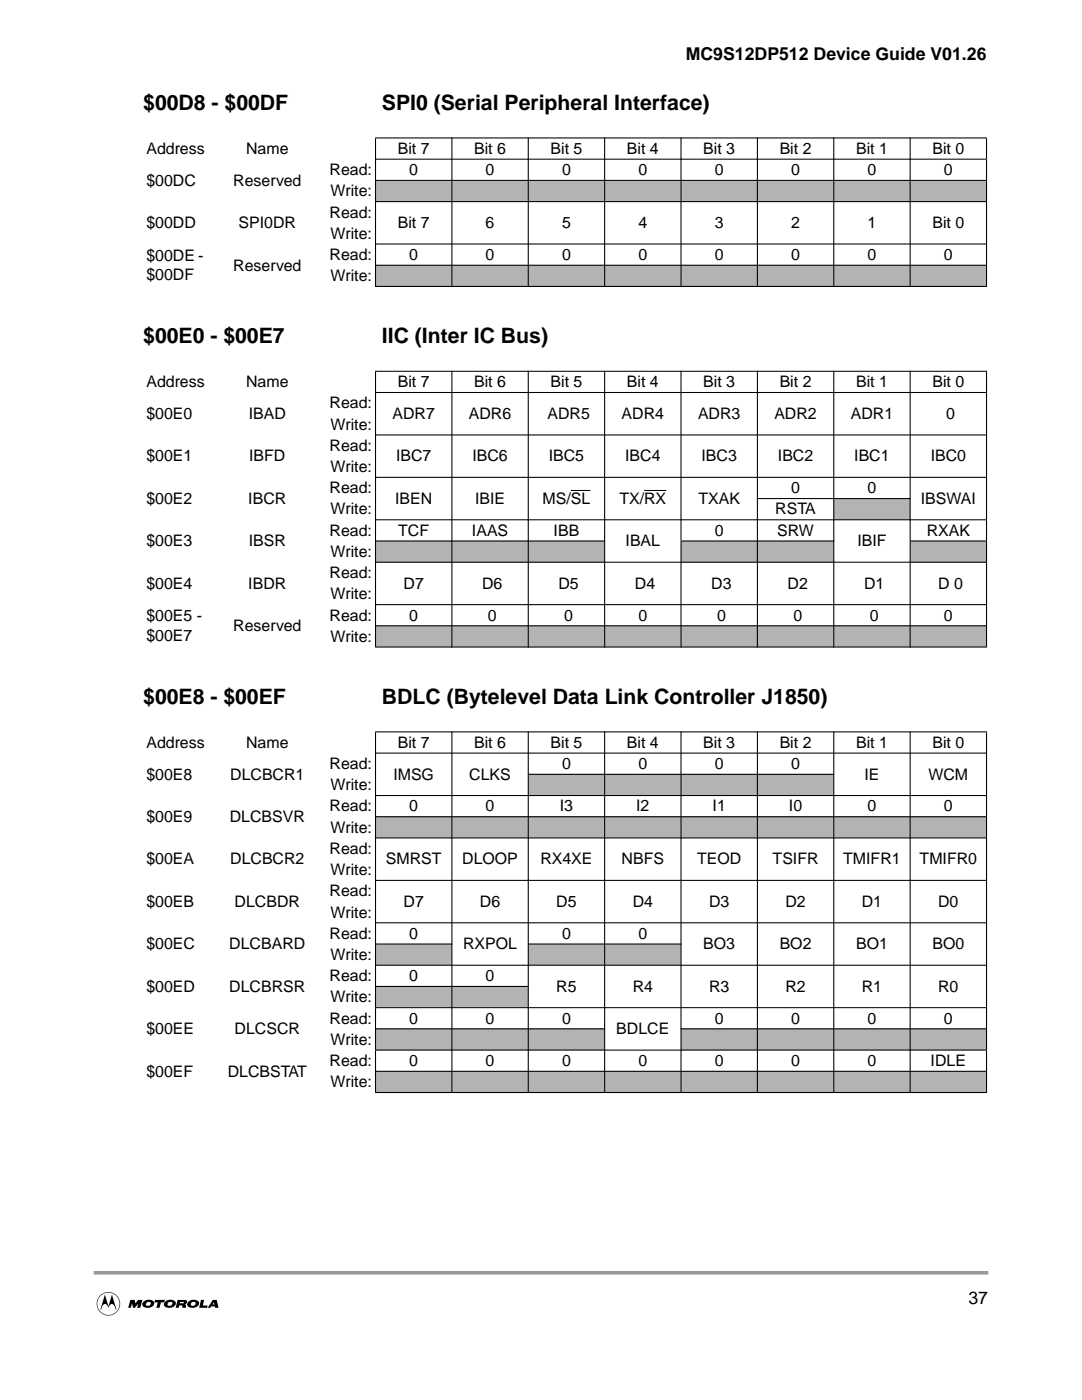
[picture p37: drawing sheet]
<svg xmlns="http://www.w3.org/2000/svg" width="216mm" height="279mm" viewBox="0 0 216 279" stroke-linecap="round" stroke-linejoin="round" font-family="sans-serif">
<defs><g id="words">
<g font-size="4.2">
<text x="28.6" y="21.9">$00D8 - $00DF</text>
<text x="76.2" y="21.9">SPI0 (Serial Peripheral Interface)</text>
<text x="28.6" y="68.5">$00E0 - $00E7</text>
<text x="76.2" y="68.5">IIC (Inter IC Bus)</text>
<text x="28.6" y="140.4">$00E8 - $00EF</text>
<text x="76.2" y="140.4">BDLC (Bytelevel Data Link Controller J1850)</text>
</g>
<g font-size="3.5">
<text x="136.8" y="11.9">MC9S12DP512 Device Guide V01.26</text>
<text x="193.2" y="260.2">37</text>
</g>
<g font-size="3.2">
<text x="29.2" y="30.7">Address</text>
<text x="49.1" y="30.7">Name</text>
<text x="65.8" y="34.9">Read:</text>
<text x="79.4" y="30.7">Bit 7</text>
<text x="81.7" y="34.9">0</text>
<text x="94.6" y="30.7">Bit 6</text>
<text x="96.9" y="34.9">0</text>
<text x="109.9" y="30.7">Bit 5</text>
<text x="112.1" y="34.9">0</text>
<text x="125.1" y="30.7">Bit 4</text>
<text x="127.4" y="34.9">0</text>
<text x="140.3" y="30.7">Bit 3</text>
<text x="142.6" y="34.9">0</text>
<text x="155.6" y="30.7">Bit 2</text>
<text x="157.9" y="34.9">0</text>
<text x="170.8" y="30.7">Bit 1</text>
<text x="173.1" y="34.9">0</text>
<text x="186.1" y="30.7">Bit 0</text>
<text x="188.3" y="34.9">0</text>
<text x="29.2" y="37.1">$00DC</text>
<text x="46.5" y="37.1">Reserved</text>
<text x="65.9" y="39.2">Write:</text>
<text x="29.2" y="45.5">$00DD</text>
<text x="47.6" y="45.5">SPI0DR</text>
<text x="65.8" y="43.4">Read:</text>
<text x="65.9" y="47.6">Write:</text>
<text x="79.4" y="45.5">Bit 7</text>
<text x="96.9" y="45.5">6</text>
<text x="112.1" y="45.5">5</text>
<text x="127.4" y="45.5">4</text>
<text x="142.6" y="45.5">3</text>
<text x="157.9" y="45.5">2</text>
<text x="173.1" y="45.5">1</text>
<text x="186.1" y="45.5">Bit 0</text>
<text x="29.2" y="52.1">$00DE -</text>
<text x="46.5" y="54">Reserved</text>
<text x="65.8" y="51.9">Read:</text>
<text x="81.7" y="51.9">0</text>
<text x="96.9" y="51.9">0</text>
<text x="112.1" y="51.9">0</text>
<text x="127.4" y="51.9">0</text>
<text x="142.6" y="51.9">0</text>
<text x="157.9" y="51.9">0</text>
<text x="173.1" y="51.9">0</text>
<text x="188.3" y="51.9">0</text>
<text x="29.2" y="55.9">$00DF</text>
<text x="65.9" y="56.1">Write:</text>
<text x="29.2" y="77.3">Address</text>
<text x="49.1" y="77.3">Name</text>
<text x="79.4" y="77.3">Bit 7</text>
<text x="94.6" y="77.3">Bit 6</text>
<text x="109.9" y="77.3">Bit 5</text>
<text x="125.1" y="77.3">Bit 4</text>
<text x="140.3" y="77.3">Bit 3</text>
<text x="155.6" y="77.3">Bit 2</text>
<text x="170.8" y="77.3">Bit 1</text>
<text x="186.1" y="77.3">Bit 0</text>
<text x="29.2" y="83.6">$00E0</text>
<text x="49.6" y="83.6">IBAD</text>
<text x="65.8" y="81.5">Read:</text>
<text x="78.3" y="83.6">ADR7</text>
<text x="93.6" y="83.6">ADR6</text>
<text x="109.2" y="83.6">ADR5</text>
<text x="124" y="83.6">ADR4</text>
<text x="139.3" y="83.6">ADR3</text>
<text x="154.5" y="83.6">ADR2</text>
<text x="169.8" y="83.6">ADR1</text>
<text x="188.8" y="83.6">0</text>
<text x="65.8" y="90">Read:</text>
<text x="65.9" y="85.7">Write:</text>
<text x="29.2" y="92.1">$00E1</text>
<text x="49.7" y="92.1">IBFD</text>
<text x="65.9" y="94.2">Write:</text>
<text x="79" y="92.1">IBC7</text>
<text x="94.3" y="92.1">IBC6</text>
<text x="109.5" y="92.1">IBC5</text>
<text x="124.7" y="92.1">IBC4</text>
<text x="140" y="92.1">IBC3</text>
<text x="155.2" y="92.1">IBC2</text>
<text x="170.5" y="92.1">IBC1</text>
<text x="185.7" y="92.1">IBC0</text>
<text x="29.2" y="100.6">$00E2</text>
<text x="49.5" y="100.6">IBCR</text>
<text x="65.8" y="98.4">Read:</text>
<text x="78.8" y="100.6">IBEN</text>
<text x="94.8" y="100.6">IBIE</text>
<text x="108.3" y="100.6">MS/SL</text>
<text x="123.6" y="100.6">TX/RX</text>
<text x="139.4" y="100.6">TXAK</text>
<text x="157.9" y="98.4">0</text>
<text x="173.1" y="98.4">0</text>
<text x="183.8" y="100.6">IBSWAI</text>
<text x="65.8" y="106.9">Read:</text>
<text x="65.9" y="102.7">Write:</text>
<text x="79.5" y="106.9">TCF</text>
<text x="94.2" y="106.9">IAAS</text>
<text x="110.5" y="106.9">IBB</text>
<text x="142.6" y="106.9">0</text>
<text x="154.7" y="102.7">RSTA</text>
<text x="155.1" y="106.9">SRW</text>
<text x="184.9" y="106.9">RXAK</text>
<text x="29.2" y="109">$00E3</text>
<text x="49.6" y="109">IBSR</text>
<text x="65.9" y="111.1">Write:</text>
<text x="124.8" y="109">IBAL</text>
<text x="171.1" y="109">IBIF</text>
<text x="29.2" y="117.5">$00E4</text>
<text x="49.5" y="117.5">IBDR</text>
<text x="65.8" y="115.4">Read:</text>
<text x="65.9" y="119.6">Write:</text>
<text x="80.5" y="117.5">D7</text>
<text x="96.2" y="117.5">D6</text>
<text x="111.4" y="117.5">D5</text>
<text x="126.7" y="117.5">D4</text>
<text x="141.9" y="117.5">D3</text>
<text x="157.2" y="117.5">D2</text>
<text x="172.4" y="117.5">D1</text>
<text x="187.2" y="117.5">D 0</text>
<text x="29.2" y="124">$00E5 -</text>
<text x="46.5" y="126">Reserved</text>
<text x="65.8" y="123.8">Read:</text>
<text x="81.7" y="123.8">0</text>
<text x="97.3" y="123.8">0</text>
<text x="112.6" y="123.8">0</text>
<text x="127.4" y="123.8">0</text>
<text x="143.1" y="123.8">0</text>
<text x="158.3" y="123.8">0</text>
<text x="173.5" y="123.8">0</text>
<text x="188.3" y="123.8">0</text>
<text x="29.2" y="127.9">$00E7</text>
<text x="65.9" y="128.1">Write:</text>
<text x="29.2" y="149.2">Address</text>
<text x="49.1" y="149.2">Name</text>
<text x="79.4" y="149.2">Bit 7</text>
<text x="94.6" y="149.2">Bit 6</text>
<text x="109.9" y="149.2">Bit 5</text>
<text x="125.1" y="149.2">Bit 4</text>
<text x="140.3" y="149.2">Bit 3</text>
<text x="155.6" y="149.2">Bit 2</text>
<text x="170.8" y="149.2">Bit 1</text>
<text x="186.1" y="149.2">Bit 0</text>
<text x="29.2" y="155.6">$00E8</text>
<text x="45.9" y="155.6">DLCBCR1</text>
<text x="65.8" y="153.5">Read:</text>
<text x="78.5" y="155.6">IMSG</text>
<text x="93.6" y="155.6">CLKS</text>
<text x="112.1" y="153.5">0</text>
<text x="127.4" y="153.5">0</text>
<text x="142.6" y="153.5">0</text>
<text x="157.9" y="153.5">0</text>
<text x="172.5" y="155.6">IE</text>
<text x="185.3" y="155.6">WCM</text>
<text x="65.8" y="161.9">Read:</text>
<text x="65.9" y="157.7">Write:</text>
<text x="81.7" y="161.9">0</text>
<text x="96.9" y="161.9">0</text>
<text x="111.7" y="161.9">I3</text>
<text x="126.9" y="161.9">I2</text>
<text x="142.2" y="161.9">I1</text>
<text x="157.4" y="161.9">I0</text>
<text x="173.1" y="161.9">0</text>
<text x="188.3" y="161.9">0</text>
<text x="29.2" y="164.1">$00E9</text>
<text x="45.8" y="164.1">DLCBSVR</text>
<text x="65.9" y="166.2">Write:</text>
<text x="29.2" y="172.5">$00EA</text>
<text x="45.9" y="172.5">DLCBCR2</text>
<text x="65.8" y="170.4">Read:</text>
<text x="77" y="172.5">SMRST</text>
<text x="92.2" y="172.5">DLOOP</text>
<text x="107.8" y="172.5">RX4XE</text>
<text x="124" y="172.5">NBFS</text>
<text x="139.1" y="172.5">TEOD</text>
<text x="154.2" y="172.5">TSIFR</text>
<text x="168.3" y="172.5">TMIFR1</text>
<text x="183.5" y="172.5">TMIFR0</text>
<text x="65.8" y="178.9">Read:</text>
<text x="65.9" y="174.6">Write:</text>
<text x="29.2" y="181">$00EB</text>
<text x="46.8" y="181">DLCBDR</text>
<text x="65.9" y="183.1">Write:</text>
<text x="80.5" y="181">D7</text>
<text x="95.8" y="181">D6</text>
<text x="111" y="181">D5</text>
<text x="126.2" y="181">D4</text>
<text x="141.5" y="181">D3</text>
<text x="156.7" y="181">D2</text>
<text x="172" y="181">D1</text>
<text x="187.2" y="181">D0</text>
<text x="29.2" y="189.5">$00EC</text>
<text x="45.8" y="189.5">DLCBARD</text>
<text x="65.8" y="187.3">Read:</text>
<text x="65.9" y="191.6">Write:</text>
<text x="81.7" y="187.3">0</text>
<text x="92.4" y="189.5">RXPOL</text>
<text x="112.1" y="187.3">0</text>
<text x="127.4" y="187.3">0</text>
<text x="140.3" y="189.5">BO3</text>
<text x="155.6" y="189.5">BO2</text>
<text x="170.8" y="189.5">BO1</text>
<text x="186.1" y="189.5">BO0</text>
<text x="29.2" y="197.9">$00ED</text>
<text x="45.8" y="197.9">DLCBRSR</text>
<text x="65.8" y="195.8">Read:</text>
<text x="81.7" y="195.8">0</text>
<text x="96.9" y="195.8">0</text>
<text x="111" y="197.9">R5</text>
<text x="126.2" y="197.9">R4</text>
<text x="141.5" y="197.9">R3</text>
<text x="156.7" y="197.9">R2</text>
<text x="172" y="197.9">R1</text>
<text x="187.2" y="197.9">R0</text>
<text x="65.9" y="200">Write:</text>
<text x="29.2" y="206.4">$00EE</text>
<text x="46.8" y="206.4">DLCSCR</text>
<text x="65.8" y="204.3">Read:</text>
<text x="65.9" y="208.5">Write:</text>
<text x="81.7" y="204.3">0</text>
<text x="96.9" y="204.3">0</text>
<text x="112.1" y="204.3">0</text>
<text x="123" y="206.4">BDLCE</text>
<text x="142.6" y="204.3">0</text>
<text x="157.9" y="204.3">0</text>
<text x="173.1" y="204.3">0</text>
<text x="188.3" y="204.3">0</text>
<text x="29.2" y="214.9">$00EF</text>
<text x="45.4" y="214.9">DLCBSTAT</text>
<text x="65.8" y="212.7">Read:</text>
<text x="81.7" y="212.7">0</text>
<text x="96.9" y="212.7">0</text>
<text x="112.1" y="212.7">0</text>
<text x="127.4" y="212.7">0</text>
<text x="142.6" y="212.7">0</text>
<text x="157.9" y="212.7">0</text>
<text x="173.1" y="212.7">0</text>
<text x="185.7" y="212.7">IDLE</text>
<text x="65.9" y="217">Write:</text>
</g>
</g></defs>
<path d="M19 254h177.8" fill="none" stroke="#999" stroke-width=".72"/>
<path d="M19 257.8h24.9v4.8h-24.9z" fill="#fff"/>
<path d="M31 259.4h1.9l-.1 .5h-.7l-.3 1.1h-.6l.3-1-.7-.1zM35.4 259.4h.8v.4h-.3v.3h.6l.2-.1-.1-.2h-.4v-.4h.7a.44 .44 0 0 1 .4 .5 .44 .44 0 0 1-.4 .4l.2 .2 .1 .5h-.8l-.1-.5h-.5l-.1 .5h-.6zM20.9 258.4l.7 2.3 .7-2.3 .9 3h-.1l-.3-.8a.64 .64 0 0 0-.7-.3 .64 .64 0 0 0-.5 .7 .64 .64 0 0 0-.4-.7 .64 .64 0 0 0-.8 .3l-.2 .8h-.2zM20.2 258.4a2.34 2.34 0 0 1 3.6 1 2.34 2.34 0 0 1-2.2 3.1v-.1a2.23 2.23 0 0 0 2.1-3.1 2.23 2.23 0 0 0-3.8-.5 2.23 2.23 0 0 0 1.1 3.6h.6v.1a2.34 2.34 0 0 1-2.2-1.5 2.34 2.34 0 0 1 .8-2.6zM26 259.4h.9l.1 .7 .6-.7h.8l-.4 1.6h-.6l.2-.8-.7 .8h-.3l-.3-.9-.2 .9h-.5zM28.7 259.7a1.26 1.26 0 0 1 2.1 .4l-.2 .4-.3 .3-.4-.3 .2-.3a.46 .46 0 0 0-.7-.3 .46 .46 0 0 0-.1 .7l.6-.1 .4 .3a1.42 1.42 0 0 1-1.9-.3l.1-.6zM33 259.7a1.26 1.26 0 0 1 2.1 .4l-.2 .4-.3 .3-.4-.3 .2-.3a.46 .46 0 0 0-.6-.3 .46 .46 0 0 0-.2 .7l.6-.1 .4 .3a1.42 1.42 0 0 1-1.9-.3l.1-.6zM37.7 259.7a1.26 1.26 0 0 1 2 .4l-.1 .4-.4 .3-.3-.3 .1-.3a.46 .46 0 0 0-.6-.3 .46 .46 0 0 0-.2 .7l.7-.1 .3 .3a1.42 1.42 0 0 1-1.8-.3l.1-.6zM40.1 259.4h.6l-.2 1.1h.9l-.1 .5h-1.6zM42.5 259.4h.7l.4 1.6h-.6l-.1-.3h-.2v-.8l-.3 .4h.3v.4h-.5l-.2 .3h-.6z" fill="#000"/>
<g fill="#b3b3b3">
<path d="M74.9 36h121.9v4.2h-121.9z"/>
<path d="M74.9 52.9h121.9v4.3h-121.9z"/>
</g>
<path d="M113.9 97.9h3.9M128.5 97.9h4.4" fill="none" stroke="#000" stroke-width=".2"/>
<g fill="#b3b3b3">
<path d="M166.4 99.5h15.2v4.2h-15.2z"/>
<path d="M74.9 108h45.7v4.2h-45.7z"/>
<path d="M135.9 108h30.5v4.2h-30.5z"/>
<path d="M181.6 108h15.2v4.2h-15.2z"/>
<path d="M74.9 124.9h121.9v4.2h-121.9z"/>
<path d="M105.4 154.5h61v4.3h-61z"/>
<path d="M74.9 163h121.9v4.2h-121.9z"/>
</g>
<g fill="#fff">
<path d="M74.9 175.7h15.3v8.5h-15.3z"/>
<path d="M90.2 175.7h15.2v8.5h-15.2z"/>
<path d="M105.4 175.7h15.2v8.5h-15.2z"/>
<path d="M120.6 175.7h15.3v8.5h-15.3z"/>
<path d="M135.9 175.7h15.2v8.5h-15.2z"/>
<path d="M151.1 175.7h15.3v8.5h-15.3z"/>
<path d="M166.4 175.7h15.2v8.5h-15.2z"/>
<path d="M181.6 175.7h15.2v8.5h-15.2z"/>
<path d="M90.2 184.2h15.2v8.4h-15.2z"/>
</g>
<g fill="#b3b3b3">
<path d="M74.9 188.4h15.3v4.2h-15.3z"/>
<path d="M105.4 188.4h30.5v4.2h-30.5z"/>
</g>
<g fill="#fff">
<path d="M74.9 192.6h15.3v4.3h-15.3z"/>
<path d="M90.2 192.6h15.2v4.3h-15.2z"/>
<path d="M105.4 192.6h15.2v8.5h-15.2z"/>
<path d="M120.6 192.6h15.3v8.5h-15.3z"/>
<path d="M135.9 192.6h15.2v8.5h-15.2z"/>
<path d="M151.1 192.6h15.3v8.5h-15.3z"/>
<path d="M166.4 192.6h15.2v8.5h-15.2z"/>
<path d="M181.6 192.6h15.2v8.5h-15.2z"/>
</g>
<path d="M74.9 196.9h30.5v4.2h-30.5z" fill="#b3b3b3"/>
<g fill="#fff">
<path d="M74.9 201.1h15.3v4.2h-15.3z"/>
<path d="M90.2 201.1h15.2v4.2h-15.2z"/>
<path d="M105.4 201.1h15.2v4.2h-15.2z"/>
<path d="M120.6 201.1h15.3v8.5h-15.3z"/>
<path d="M135.9 201.1h15.2v4.2h-15.2z"/>
<path d="M151.1 201.1h15.3v4.2h-15.3z"/>
<path d="M166.4 201.1h15.2v4.2h-15.2z"/>
<path d="M181.6 201.1h15.2v4.2h-15.2z"/>
</g>
<g fill="#b3b3b3">
<path d="M74.9 205.3h45.7v4.3h-45.7z"/>
<path d="M135.9 205.3h60.9v4.3h-60.9z"/>
</g>
<g fill="#fff">
<path d="M74.9 209.6h15.3v4.2h-15.3z"/>
<path d="M90.2 209.6h15.2v4.2h-15.2z"/>
<path d="M105.4 209.6h15.2v4.2h-15.2z"/>
<path d="M120.6 209.6h15.3v4.2h-15.3z"/>
<path d="M135.9 209.6h15.2v4.2h-15.2z"/>
<path d="M151.1 209.6h15.3v4.2h-15.3z"/>
<path d="M166.4 209.6h15.2v4.2h-15.2z"/>
<path d="M181.6 209.6h15.2v4.2h-15.2z"/>
</g>
<path d="M74.9 213.8h121.9v4.2h-121.9z" fill="#b3b3b3"/>
<g fill="#000" stroke="#000" stroke-width=".21">
<path d="M74.9 27.6v8.3zM90.2 27.4v8.7zM105.4 27.4v4.5zM74.8 31.8h30.7zM120.6 27.4v4.5zM135.9 27.4v4.5zM151.1 27.4v4.5zM166.4 27.4v4.5zM181.6 27.4v4.5zM196.8 27.6v4.1zM74.8 27.5h122.1zM105.3 31.8h91.6z"/>
<path d="M74.8 36h122.1zM74.9 36.1v4zM74.9 40.3v16.8zM90.2 35.9v4.4zM90.2 40.1v17.2zM105.4 31.7v8.6zM105.4 40.1v17.2zM120.6 31.7v8.6zM120.6 40.1v17.2zM135.9 31.7v8.6zM135.9 40.1v17.2zM151.1 31.7v8.6z"/>
<path d="M151.1 40.1v17.2zM166.4 31.7v8.6zM166.4 40.1v17.2zM181.6 31.7v8.6zM181.6 40.1v17.2zM196.8 31.9v8.2zM196.8 40.3v16.8zM74.8 40.2h122.1zM74.8 48.7h122.1zM74.8 52.9h122.1zM74.8 57.2h122.1zM90.2 74v4.4z"/>
<path d="M105.4 74v4.4zM120.6 74v4.4zM135.9 74v4.4zM151.1 74v4.4zM166.4 74v4.4zM181.6 74v4.4zM74.8 74.1h122.1zM74.8 78.3h122.1zM90.2 78.2v17.2zM105.4 78.2v17.2zM120.6 78.2v17.2zM135.9 78.2v17.2z"/>
<path d="M151.1 78.2v17.2zM166.4 78.2v17.2zM181.6 78.2v17.2zM151 99.5h30.7zM74.8 86.8h122.1zM74.8 95.3h122.1zM105.4 95.2v8.6zM105.4 103.6v4.5zM74.8 103.7h30.7zM120.6 95.2v8.6zM120.6 103.6v8.7zM74.8 108h45.9z"/>
<path d="M135.9 95.2v8.6zM135.9 103.6v4.3zM151.1 95.2v8.6zM151.1 103.6v4.5zM166.4 95.2v8.6zM166.4 103.6v8.7zM135.8 108h30.7zM181.6 95.2v8.6zM181.6 103.6v4.3zM196.8 74.2v29.4zM196.8 103.8v4.1zM105.3 103.7h91.6z"/>
<path d="M181.5 108h15.4zM74.8 112.2h122.1zM74.9 74.2v54.8zM90.2 95.2v34zM105.4 107.9v21.3zM120.6 112.1v17.1zM135.9 108.1v21.1zM151.1 107.9v21.3zM166.4 112.1v17.1zM181.6 108.1v21.1zM196.8 108.1v20.9zM74.8 120.7h122.1z"/>
<path d="M74.8 124.9h122.1zM74.8 129.1h122.1zM105.3 154.5h61.2zM74.8 146.1h122.1zM74.8 150.3h122.1zM74.8 158.8h122.1zM74.8 163h122.1zM74.8 167.2h122.1zM74.8 175.7h122.1zM74.9 146.2v50.6zM90.2 146v51zM74.8 188.4h15.5z"/>
<path d="M74.8 196.9h15.5zM90.1 196.9h15.4zM105.3 188.4h30.7zM74.8 184.2h122.1zM74.8 192.6h122.1zM74.9 197v4zM74.9 201.2v8.3zM74.9 209.7v8.2zM90.2 196.8v4.4zM90.2 201v8.7zM90.2 209.5v8.6zM105.4 146v63.7z"/>
<path d="M105.4 209.5v8.6zM120.6 146v63.7zM120.6 209.5v8.6zM74.8 205.3h45.9zM135.9 146v63.7zM135.9 209.5v8.6zM151.1 146v63.7zM151.1 209.5v8.6zM166.4 146v63.7zM166.4 209.5v8.6zM181.6 146v63.7zM181.6 209.5v8.6z"/>
<path d="M196.8 146.2v63.3zM196.8 209.7v8.2zM74.8 201.1h122.1zM135.8 205.3h61.1zM74.8 209.6h122.1zM74.8 213.8h122.1zM74.8 218h122.1z"/>
</g>
<use href="#words"/>
</svg>
